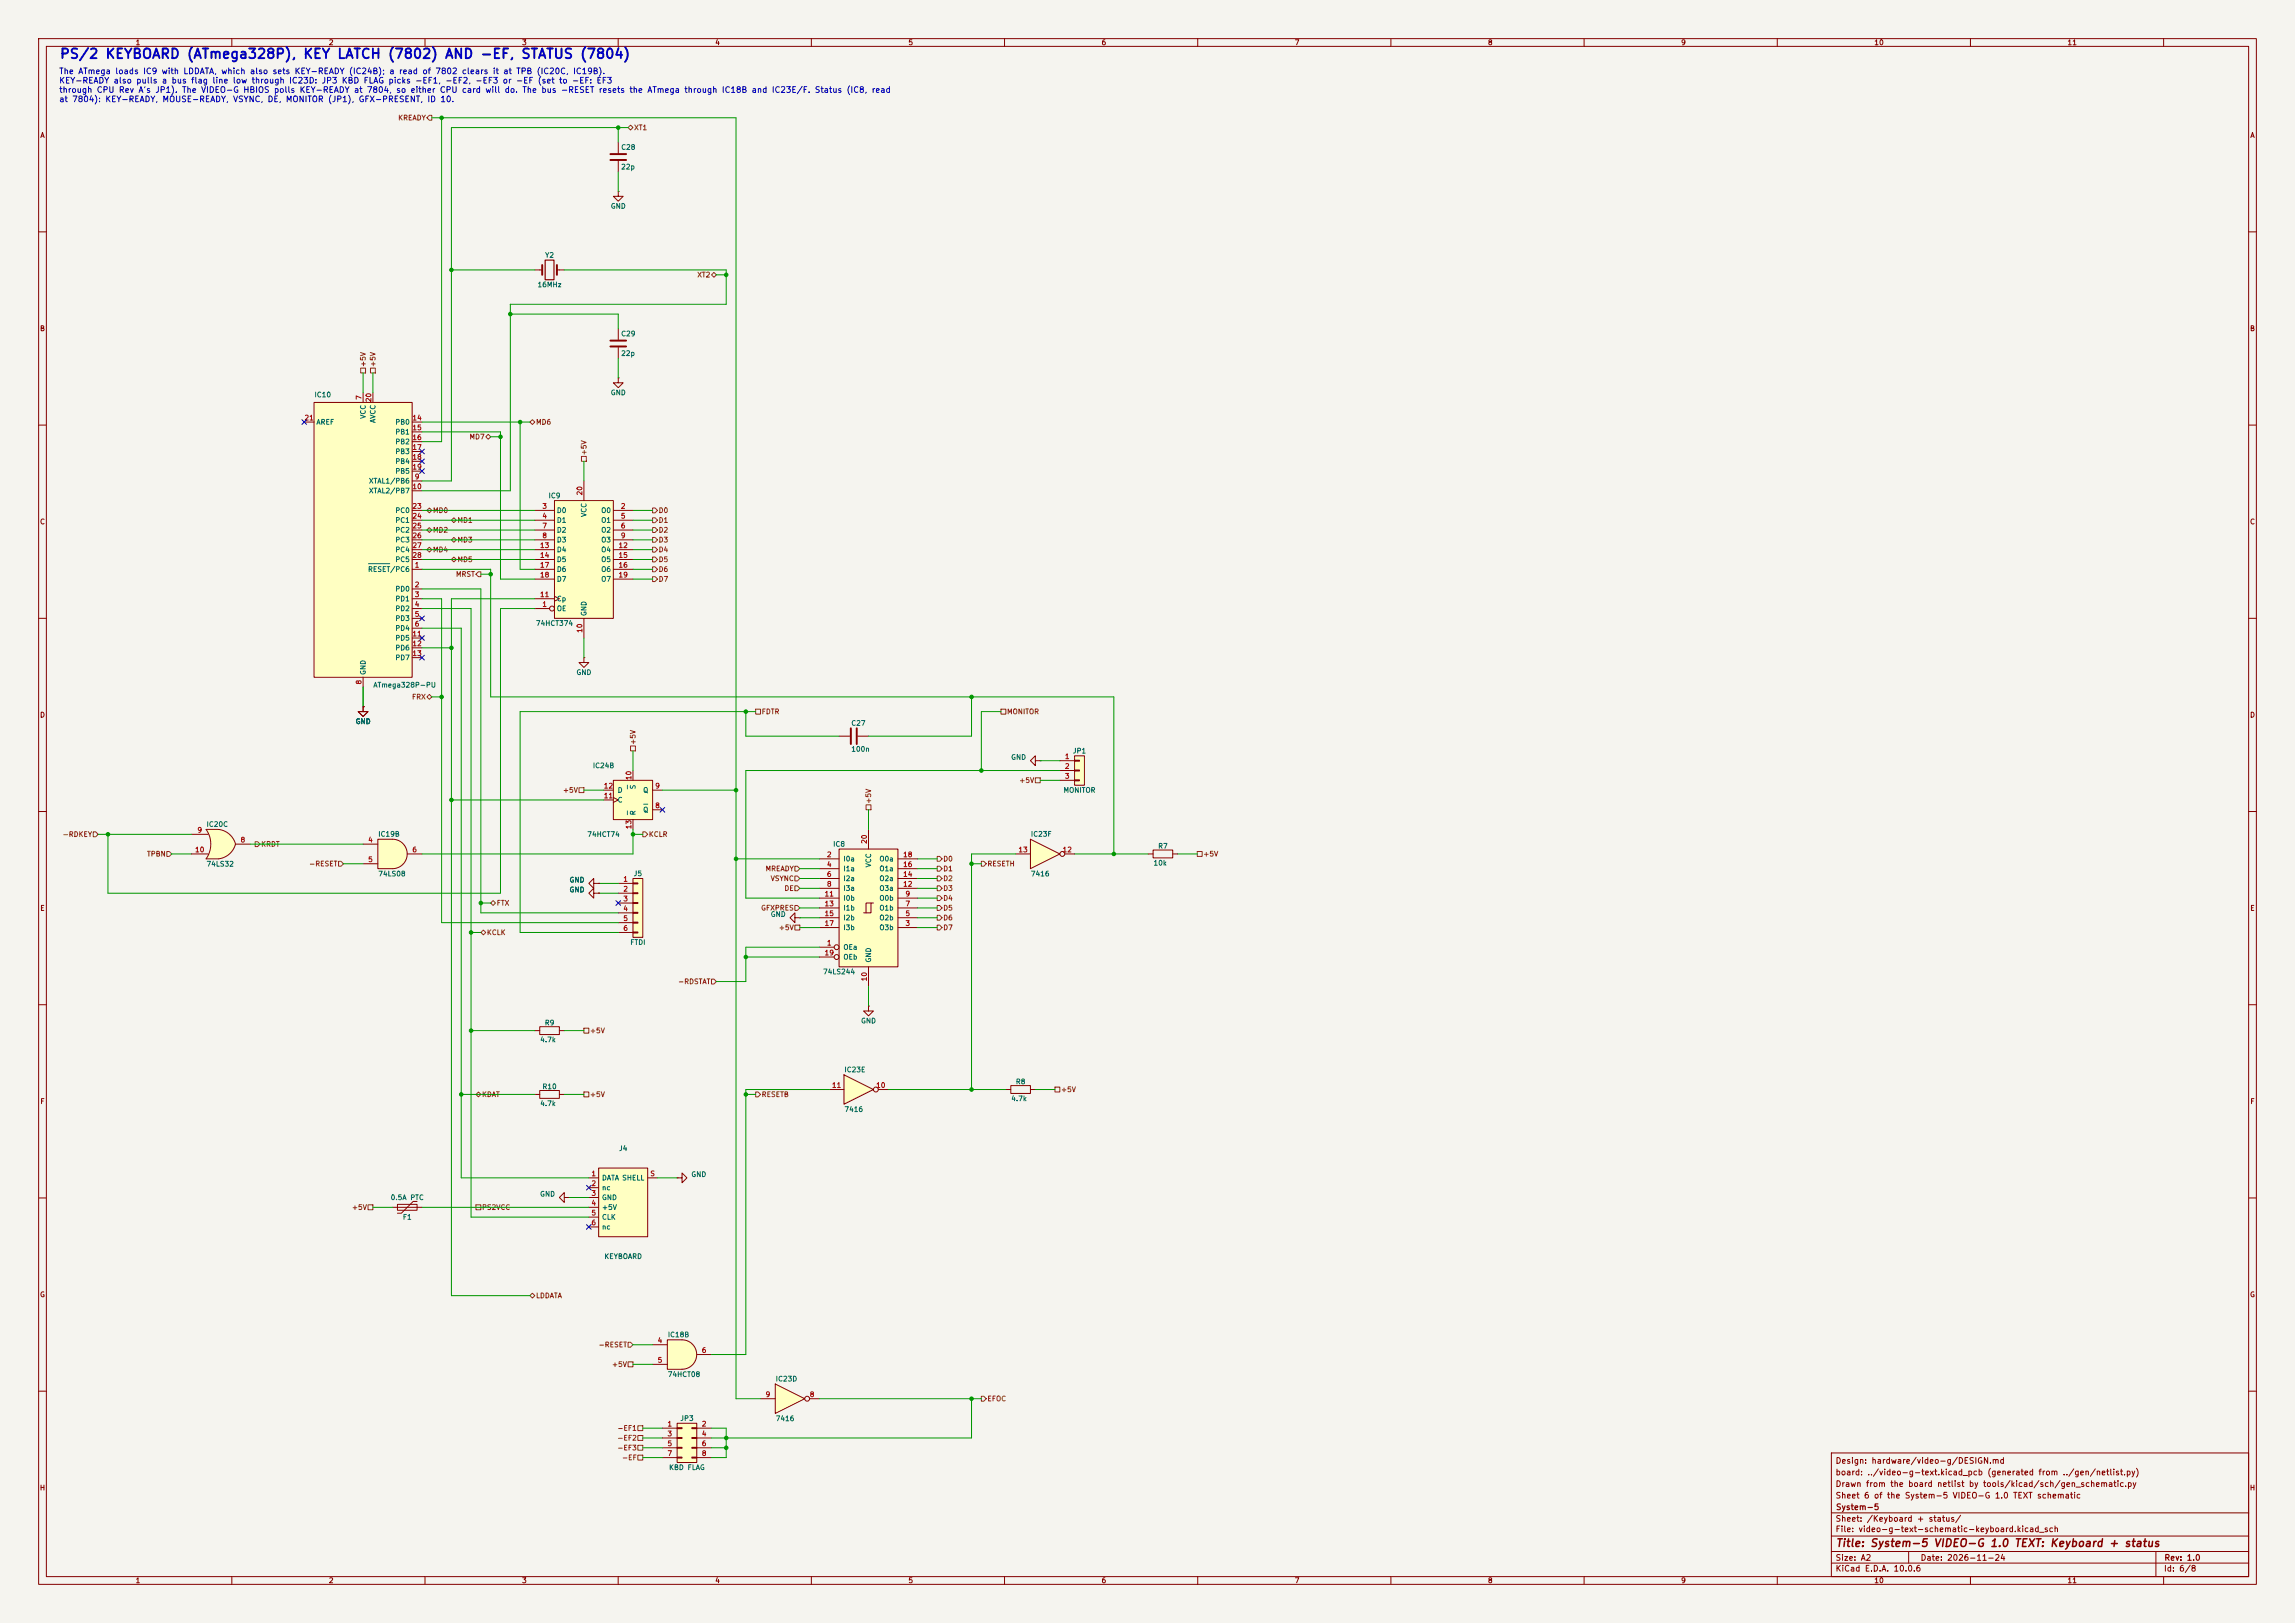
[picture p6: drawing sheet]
<svg xmlns="http://www.w3.org/2000/svg" width="594mm" height="420mm" viewBox="0 0 594 420" stroke-linecap="round" stroke-linejoin="round" font-family="sans-serif">
<defs><g id="words">
<text font-size="2.5" fill="#0000c2" x="15.3" y="15.8">PS/2 KEYBOARD (ATmega328P), KEY LATCH (7802) AND -EF, STATUS (7804)</text>
<text font-size="2" fill="#840000" x="475" y="400.8">Title: System-5 VIDEO-G 1.0 TEXT: Keyboard + status</text>
<g font-size="1.5" fill="#0000c2">
<text x="15.2" y="19.5">The ATmega loads IC9 with LDDATA, which also sets KEY-READY (IC24B); a read of 7802 clears it at TPB (IC20C, IC19B).</text>
<text x="15.2" y="22">KEY-READY also pulls a bus flag line low through IC23D: JP3 KBD FLAG picks -EF1, -EF2, -EF3 or -EF (set to -EF: EF3</text>
<text x="15.2" y="24.4">through CPU Rev A's JP1). The VIDEO-G HBIOS polls KEY-READY at 7804, so either CPU card will do. The bus -RESET resets the ATmega through IC18B and IC23E/F. Status (IC8, read</text>
<text x="15.2" y="26.8">at 7804): KEY-READY, MOUSE-READY, VSYNC, DE, MONITOR (JP1), GFX-PRESENT, ID 10.</text>
</g>
<g font-size="1.5" fill="#840000">
<text x="475" y="382.1">board: ../video-g-text.kicad_pcb (generated from ../gen/netlist.py)</text>
<text x="475" y="379.1">Design: hardware/video-g/DESIGN.md</text>
<text x="475" y="388.1">Sheet 6 of the System-5 VIDEO-G 1.0 TEXT schematic</text>
<text x="475" y="385.1">Drawn from the board netlist by tools/kicad/sch/gen_schematic.py</text>
<text x="475" y="394.1">Sheet: /Keyboard + status/</text>
<text x="475.1" y="391.1">System-5</text>
<text x="475" y="396.8">File: video-g-text-schematic-keyboard.kicad_sch</text>
<text x="475" y="407">KiCad E.D.A. 10.0.6</text>
<text x="475" y="404.2">Size: A2</text>
<text x="497" y="404.2">Date: 2026-11-24</text>
<text x="560" y="407">Id: 6/8</text>
<text x="560.1" y="404.2">Rev: 1.0</text>
</g>
<g font-size="1.3" fill="#840000">
<text x="35" y="12">1</text>
<text x="85" y="12">2</text>
<text x="135" y="12">3</text>
<text x="185" y="12">4</text>
<text x="235" y="12">5</text>
<text x="285" y="12">6</text>
<text x="335" y="12">7</text>
<text x="385" y="12">8</text>
<text x="435" y="12">9</text>
<text x="485" y="12">10</text>
<text x="535" y="12">11</text>
<text x="10.3" y="36">A</text>
<text x="582.3" y="36">A</text>
<text x="10.2" y="86">B</text>
<text x="582.2" y="86">B</text>
<text x="10.2" y="136">C</text>
<text x="582.2" y="136">C</text>
<text x="10.2" y="186">D</text>
<text x="582.2" y="186">D</text>
<text x="10.3" y="236">E</text>
<text x="582.3" y="236">E</text>
<text x="10.3" y="286">F</text>
<text x="582.3" y="286">F</text>
<text x="10.2" y="336">G</text>
<text x="582.2" y="336">G</text>
<text x="10.2" y="386">H</text>
<text x="582.2" y="386">H</text>
<text x="35" y="410">1</text>
<text x="85" y="410">2</text>
<text x="135" y="410">3</text>
<text x="185" y="410">4</text>
<text x="235" y="410">5</text>
<text x="285" y="410">6</text>
<text x="335" y="410">7</text>
<text x="385" y="410">8</text>
<text x="435" y="410">9</text>
<text x="485" y="410">10</text>
<text x="535" y="410">11</text>
</g>
<g font-size="1.3" fill="#725600">
<text x="102.9" y="31.4">KREADY</text>
<text x="164" y="34">XT1</text>
<text x="180.3" y="72.1">XT2</text>
<text x="94.9" y="95.1" transform="rotate(-90 94.9 95.1)">+5V</text>
<text x="97.5" y="95.1" transform="rotate(-90 97.5 95.1)">+5V</text>
<text x="121.4" y="114">MD7</text>
<text x="138.6" y="110.2">MD6</text>
<text x="152.1" y="117.9" transform="rotate(-90 152.1 117.9)">+5V</text>
<text x="111.9" y="133">MD0</text>
<text x="118.3" y="135.6">MD1</text>
<text x="170.3" y="135.6">D1</text>
<text x="170.3" y="133">D0</text>
<text x="111.9" y="138.1">MD2</text>
<text x="111.9" y="143.2">MD4</text>
<text x="118.3" y="140.7">MD3</text>
<text x="170.3" y="143.2">D4</text>
<text x="170.3" y="140.7">D3</text>
<text x="170.3" y="138.1">D2</text>
<text x="117.9" y="149.6">MRST</text>
<text x="118.3" y="145.7">MD5</text>
<text x="170.3" y="145.7">D5</text>
<text x="170.3" y="148.3">D6</text>
<text x="170.3" y="150.8">D7</text>
<text x="106.5" y="181.3">FRX</text>
<text x="197" y="185.1">FDTR</text>
<text x="260.5" y="185.1">MONITOR</text>
<text x="164.8" y="192.9" transform="rotate(-90 164.8 192.9)">+5V</text>
<text x="263.7" y="202.9">+5V</text>
<text x="145.6" y="205.4">+5V</text>
<text x="225.8" y="208.1" transform="rotate(-90 225.8 208.1)">+5V</text>
<text x="16.1" y="216.9">-RDKEY</text>
<text x="37.9" y="221.9">TPBN</text>
<text x="67.5" y="219.4">KRDT</text>
<text x="167.8" y="216.9">KCLR</text>
<text x="311.3" y="221.9">+5V</text>
<text x="79.9" y="224.5">-RESET</text>
<text x="198" y="225.8">MREADY</text>
<text x="244" y="223.2">D0</text>
<text x="244" y="225.8">D1</text>
<text x="255.4" y="224.5">RESETH</text>
<text x="199.3" y="228.3">VSYNC</text>
<text x="202.9" y="230.8">DE</text>
<text x="244" y="228.3">D2</text>
<text x="244" y="230.8">D3</text>
<text x="244" y="233.4">D4</text>
<text x="128.4" y="234.6">FTX</text>
<text x="196.9" y="235.9">GFXPRES</text>
<text x="244" y="235.9">D5</text>
<text x="244" y="238.5">D6</text>
<text x="125.9" y="242.3">KCLK</text>
<text x="201.5" y="241">+5V</text>
<text x="244" y="241">D7</text>
<text x="175.4" y="255">-RDSTAT</text>
<text x="152.6" y="267.7">+5V</text>
<text x="124.6" y="284.2">KDAT</text>
<text x="152.6" y="284.2">+5V</text>
<text x="197" y="284.2">RESETB</text>
<text x="274.5" y="282.9">+5V</text>
<text x="91" y="313.4">+5V</text>
<text x="124.6" y="313.4">PS2VCC</text>
<text x="138.6" y="336.2">LDDATA</text>
<text x="154.8" y="348.9">-RESET</text>
<text x="158.3" y="354">+5V</text>
<text x="255.4" y="362.9">EFOC</text>
<text x="159.7" y="370.5">-EF1</text>
<text x="159.7" y="375.6">-EF3</text>
<text x="159.7" y="373.1">-EF2</text>
<text x="160.9" y="378.2">-EF</text>
</g>
<g font-size="1.3" fill="#006464">
<text x="160.6" y="39.1">C28</text>
<text x="160.6" y="44.1">22p</text>
<text x="158" y="54.3">GND</text>
<text x="141" y="67">Y2</text>
<text x="139" y="74.6">16MHz</text>
<text x="160.6" y="87.3">C29</text>
<text x="160.6" y="92.4">22p</text>
<text x="81.3" y="103.1">IC10</text>
<text x="158" y="102.6">GND</text>
<text x="81.8" y="110.2">AREF</text>
<text x="94.9" y="108.5" transform="rotate(-90 94.9 108.5)">VCC</text>
<text x="97.5" y="109.6" transform="rotate(-90 97.5 109.6)">AVCC</text>
<text x="102.2" y="110.2">PB0</text>
<text x="102.2" y="112.7">PB1</text>
<text x="102.2" y="115.3">PB2</text>
<text x="102.2" y="117.8">PB3</text>
<text x="95.4" y="125.4">XTAL1/PB6</text>
<text x="102.2" y="120.3">PB4</text>
<text x="102.2" y="122.9">PB5</text>
<text x="95.4" y="128">XTAL2/PB7</text>
<text x="141.8" y="129.2">IC9</text>
<text x="102.2" y="133">PC0</text>
<text x="102.2" y="135.6">PC1</text>
<text x="144" y="133">D0</text>
<text x="144" y="135.6">D1</text>
<text x="152.1" y="133.9" transform="rotate(-90 152.1 133.9)">VCC</text>
<text x="155.5" y="133">O0</text>
<text x="155.5" y="135.6">O1</text>
<text x="102.2" y="138.1">PC2</text>
<text x="102.2" y="140.7">PC3</text>
<text x="102.2" y="143.2">PC4</text>
<text x="144" y="138.1">D2</text>
<text x="144" y="140.7">D3</text>
<text x="144" y="143.2">D4</text>
<text x="155.5" y="138.1">O2</text>
<text x="155.5" y="140.7">O3</text>
<text x="155.5" y="143.2">O4</text>
<text x="95.1" y="148.3">RESET/PC6</text>
<text x="102.2" y="145.7">PC5</text>
<text x="144" y="145.7">D5</text>
<text x="144" y="148.3">D6</text>
<text x="155.5" y="145.7">O5</text>
<text x="155.5" y="148.3">O6</text>
<text x="102.2" y="153.4">PD0</text>
<text x="102.2" y="155.9">PD1</text>
<text x="144" y="155.9">Cp</text>
<text x="144" y="150.8">D7</text>
<text x="155.5" y="150.8">O7</text>
<text x="102.2" y="158.4">PD2</text>
<text x="102.2" y="161">PD3</text>
<text x="144" y="158.4">OE</text>
<text x="152.1" y="159.5" transform="rotate(-90 152.1 159.5)">GND</text>
<text x="102.2" y="163.5">PD4</text>
<text x="102.2" y="166.1">PD5</text>
<text x="138.6" y="162.3">74HCT374</text>
<text x="102.2" y="168.6">PD6</text>
<text x="102.2" y="171.1">PD7</text>
<text x="94.9" y="174.8" transform="rotate(-90 94.9 174.8)">GND</text>
<text x="96.5" y="178.2">ATmega328P-PU</text>
<text x="149.1" y="175">GND</text>
<text x="91.9" y="187.7">GND</text>
<text x="220.2" y="188.1">C27</text>
<text x="220.2" y="194.8">100n</text>
<text x="261.6" y="196.9">GND</text>
<text x="277.5" y="195.3">JP1</text>
<text x="153.3" y="199.1">IC24B</text>
<text x="159.7" y="208">C</text>
<text x="159.7" y="205.4">D</text>
<text x="164.8" y="204.4" transform="rotate(-90 164.8 204.4)">S</text>
<text x="166.3" y="205.4">Q</text>
<text x="275.1" y="205.4">MONITOR</text>
<text x="53.3" y="214.3">IC20C</text>
<text x="164.8" y="211.1" transform="rotate(-90 164.8 211.1)">R</text>
<text x="166.3" y="210.5">Q</text>
<text x="97.8" y="216.8">IC19B</text>
<text x="151.9" y="216.9">74HCT74</text>
<text x="215.5" y="219.4">IC8</text>
<text x="266.7" y="216.8">IC23F</text>
<text x="299.6" y="219.9">R7</text>
<text x="53.3" y="224.5">74LS32</text>
<text x="97.8" y="227.1">74LS08</text>
<text x="163.9" y="227">J5</text>
<text x="218.2" y="223.2">I0a</text>
<text x="218.2" y="225.8">I1a</text>
<text x="225.8" y="224.6" transform="rotate(-90 225.8 224.6)">VCC</text>
<text x="227.5" y="225.8">O1a</text>
<text x="227.5" y="223.2">O0a</text>
<text x="266.7" y="227.1">7416</text>
<text x="298.4" y="224.3">10k</text>
<text x="147.3" y="228.7">GND</text>
<text x="147.3" y="231.2">GND</text>
<text x="218.2" y="228.3">I2a</text>
<text x="218.2" y="230.8">I3a</text>
<text x="218.2" y="233.4">I0b</text>
<text x="227.5" y="233.4">O0b</text>
<text x="227.5" y="230.8">O3a</text>
<text x="227.5" y="228.3">O2a</text>
<text x="199.3" y="237.6">GND</text>
<text x="218.2" y="235.9">I1b</text>
<text x="218.2" y="238.5">I2b</text>
<text x="227.5" y="238.5">O2b</text>
<text x="227.5" y="235.9">O1b</text>
<text x="163" y="244.8">FTDI</text>
<text x="218.2" y="241">I3b</text>
<text x="227.5" y="241">O3b</text>
<text x="218.2" y="246.1">OEa</text>
<text x="218.2" y="248.6">OEb</text>
<text x="225.8" y="249.2" transform="rotate(-90 225.8 249.2)">GND</text>
<text x="212.9" y="252.4">74LS244</text>
<text x="140.9" y="265.6">R9</text>
<text x="222.7" y="265.1">GND</text>
<text x="139.7" y="270">4.7k</text>
<text x="218.4" y="277.8">IC23E</text>
<text x="262.8" y="280.9">R8</text>
<text x="139.7" y="286.5">4.7k</text>
<text x="140.3" y="282.1">R10</text>
<text x="261.6" y="285.2">4.7k</text>
<text x="218.4" y="288">7416</text>
<text x="160.1" y="298.1">J4</text>
<text x="155.7" y="305.8">DATA SHELL</text>
<text x="178.8" y="304.9">GND</text>
<text x="101" y="310.8">0.5A PTC</text>
<text x="139.7" y="309.9">GND</text>
<text x="155.7" y="308.3">nc</text>
<text x="155.7" y="310.8">GND</text>
<text x="104.1" y="315.9">F1</text>
<text x="155.7" y="313.4">+5V</text>
<text x="155.7" y="315.9">CLK</text>
<text x="155.7" y="318.5">nc</text>
<text x="156.3" y="326.1">KEYBOARD</text>
<text x="172.7" y="346.3">IC18B</text>
<text x="172.7" y="356.6">74HCT08</text>
<text x="200.6" y="357.8">IC23D</text>
<text x="175.9" y="368">JP3</text>
<text x="200.6" y="368">7416</text>
<text x="173" y="380.7">KBD FLAG</text>
</g>
<g font-size="1.3" fill="#a90000">
<text x="93.8" y="103.6" transform="rotate(-90 93.8 103.6)">7</text>
<text x="96.4" y="104.2" transform="rotate(-90 96.4 104.2)">20</text>
<text x="78.7" y="109.1">21</text>
<text x="106.6" y="109.1">14</text>
<text x="106.6" y="111.6">15</text>
<text x="106.6" y="114.2">16</text>
<text x="106.6" y="116.7">17</text>
<text x="106.6" y="119.2">18</text>
<text x="106.6" y="121.8">19</text>
<text x="107.2" y="124.3">9</text>
<text x="106.6" y="126.9">10</text>
<text x="106.6" y="131.9">23</text>
<text x="140.2" y="131.9">3</text>
<text x="151" y="128.3" transform="rotate(-90 151 128.3)">20</text>
<text x="160.6" y="131.9">2</text>
<text x="106.6" y="134.5">24</text>
<text x="106.6" y="137">25</text>
<text x="140.2" y="134.5">4</text>
<text x="140.2" y="137">7</text>
<text x="160.6" y="134.5">5</text>
<text x="160.6" y="137">6</text>
<text x="106.6" y="139.6">26</text>
<text x="106.6" y="142.1">27</text>
<text x="139.6" y="142.1">13</text>
<text x="140.2" y="139.6">8</text>
<text x="160" y="142.1">12</text>
<text x="160.6" y="139.6">9</text>
<text x="106.6" y="144.6">28</text>
<text x="107.2" y="147.2">1</text>
<text x="139.6" y="144.6">14</text>
<text x="139.6" y="147.2">17</text>
<text x="139.6" y="149.7">18</text>
<text x="160" y="144.6">15</text>
<text x="160" y="147.2">16</text>
<text x="160" y="149.7">19</text>
<text x="107.2" y="152.3">2</text>
<text x="107.2" y="154.8">3</text>
<text x="139.6" y="154.8">11</text>
<text x="107.2" y="157.3">4</text>
<text x="107.2" y="159.9">5</text>
<text x="140.2" y="157.3">1</text>
<text x="106.6" y="165">11</text>
<text x="106.6" y="167.5">12</text>
<text x="107.2" y="162.4">6</text>
<text x="151" y="163.9" transform="rotate(-90 151 163.9)">10</text>
<text x="106.6" y="170">13</text>
<text x="93.8" y="177.3" transform="rotate(-90 93.8 177.3)">8</text>
<text x="275.5" y="196.7">1</text>
<text x="163.7" y="202" transform="rotate(-90 163.7 202)">10</text>
<text x="275.5" y="199.3">2</text>
<text x="275.5" y="201.8">3</text>
<text x="156.1" y="206.9">11</text>
<text x="156.1" y="204.3">12</text>
<text x="169.4" y="209.4">8</text>
<text x="169.4" y="204.3">9</text>
<text x="51" y="215.8">9</text>
<text x="163.7" y="214.7" transform="rotate(-90 163.7 214.7)">13</text>
<text x="50.4" y="220.8">10</text>
<text x="62.1" y="218.3">8</text>
<text x="95.2" y="218.3">4</text>
<text x="106.6" y="220.8">6</text>
<text x="224.7" y="218.5" transform="rotate(-90 224.7 218.5)">20</text>
<text x="263.5" y="220.8">13</text>
<text x="274.9" y="220.8">12</text>
<text x="95.2" y="223.4">5</text>
<text x="213.9" y="222.1">2</text>
<text x="213.9" y="224.7">4</text>
<text x="213.9" y="227.2">6</text>
<text x="233.6" y="227.2">14</text>
<text x="233.6" y="224.7">16</text>
<text x="233.6" y="222.1">18</text>
<text x="161.2" y="228.5">1</text>
<text x="161.2" y="231">2</text>
<text x="161.2" y="233.5">3</text>
<text x="213.3" y="232.3">11</text>
<text x="213.9" y="229.7">8</text>
<text x="233.6" y="229.7">12</text>
<text x="234.2" y="232.3">9</text>
<text x="161.2" y="236.1">4</text>
<text x="161.2" y="238.6">5</text>
<text x="213.3" y="234.8">13</text>
<text x="213.3" y="237.4">15</text>
<text x="213.3" y="239.9">17</text>
<text x="234.2" y="239.9">3</text>
<text x="234.2" y="237.4">5</text>
<text x="234.2" y="234.8">7</text>
<text x="161.2" y="241.2">6</text>
<text x="213.9" y="245">1</text>
<text x="213.3" y="247.5">19</text>
<text x="224.7" y="254.1" transform="rotate(-90 224.7 254.1)">10</text>
<text x="215.2" y="281.8">11</text>
<text x="226.6" y="281.8">10</text>
<text x="152.9" y="304.7">1</text>
<text x="168.2" y="304.7">S</text>
<text x="152.9" y="307.2">2</text>
<text x="152.9" y="309.7">3</text>
<text x="152.9" y="312.3">4</text>
<text x="152.9" y="314.8">5</text>
<text x="152.9" y="317.4">6</text>
<text x="170.1" y="347.8">4</text>
<text x="170.1" y="352.9">5</text>
<text x="181.5" y="350.4">6</text>
<text x="198" y="361.8">9</text>
<text x="209.5" y="361.8">8</text>
<text x="172.6" y="369.4">1</text>
<text x="172.6" y="372">3</text>
<text x="181.5" y="369.4">2</text>
<text x="181.5" y="372">4</text>
<text x="172.6" y="374.5">5</text>
<text x="172.6" y="377.1">7</text>
<text x="181.5" y="374.5">6</text>
<text x="181.5" y="377.1">8</text>
</g>
</g></defs>
<path d="M0 0h594v420h-594z" fill="#f5f4ef" stroke="#f5f4ef" stroke-width=".26"/>
<g fill="none" stroke="#840000" stroke-width=".26">
<path d="M10 10h574v400h-574zM12 12h570v396h-570zM60 10v2M110 10v2M160 10v2M210 10v2M260 10v2M310 10v2M360 10v2M410 10v2M460 10v2M510 10v2"/>
<path d="M560 10v2M160 49.5v1.3h1.3l-1.3 1.3-1.3-1.3h1.3M160 49.5h.1M10 60h2M582 60h2M10 110h2M582 110h2M10 160h2M582 160h2M10 210h2M582 210h2M153.7 228.6v-1.3l-1.3 1.3 1.3 1.3v-1.3h1.2"/>
<path d="M154.9 228.6h.1M205.7 237.5v-1.3l-1.2 1.3 1.2 1.3v-1.3h1.3M207 237.5h.1M10 260h2M138.4 266.7h1.3M139.7 265.7h5.1v2h-5.1zM144.8 266.7h1.2M582 260h2M10 310h2M582 310h2M10 360h2M474 376h108v32h-108z"/>
<path d="M582 360h2M474 397.5h108M474 391.5h108M60 408v2M110 408v2M160 408v2M210 408v2M260 408v2M310 408v2M360 408v2M410 408v2M460 408v2"/>
<path d="M474 404.5h108M474 401.5h108M494 401.5v3M510 408v2M558 401.5v6.5M560 408v2"/>
</g>
<path d="M81.3 104.1h25.4v71.2h-25.4z" fill="#ffffc2"/>
<g fill="none" stroke="#840000" stroke-width=".26">
<path d="M78.7 109.2h2.6M81.3 104.1h25.4v71.2h-25.4zM94 101.6v2.5M96.5 101.6v2.5M106.7 109.2h2.5M106.7 111.8h2.5M106.7 114.3h2.5M106.7 116.8h2.5M106.7 119.4h2.5M106.7 124.5h2.5M106.7 127h2.5M106.7 121.9h2.5"/>
<path d="M106.7 132.1h2.5M106.7 134.6h2.5M106.7 137.2h2.5M106.7 139.7h2.5M106.7 147.3h2.5M106.7 152.4h2.5M106.7 154.9h2.5M106.7 157.5h2.5M106.7 142.2h2.5M106.7 144.8h2.5M94 175.3v2.5M106.7 160h2.5"/>
<path d="M106.7 162.6h2.5M106.7 165.1h2.5M106.7 167.6h2.5M106.7 170.2h2.5M153.7 231.1v-1.2l-1.3 1.2 1.3 1.3v-1.3h1.2M154.9 231.1h.1"/>
</g>
<path d="M95.4 145.9h5.5" fill="none" stroke="#006464" stroke-width=".26"/>
<path d="M163.8 227.3h2.6v15.3h-2.6z" fill="#ffffc2"/>
<g fill="none" stroke="#840000" stroke-width=".26">
<path d="M94 182.9v1.3h1.2l-1.2 1.2-1.3-1.2h1.3M94 182.9h.1M268 196.9v-1.3l-1.3 1.3 1.3 1.2v-1.2h1.2M269.2 196.9h.1M160 228.6h3.8M160 231.1h3.8M160 233.7h3.8M160 236.2h3.8M160 238.8h3.8M163.8 227.3h2.6v15.3h-2.6zM163.8 228.5h1.3v.2h-1.3zM163.8 231h1.3v.3h-1.3z"/>
<path d="M163.8 233.6h1.3v.2h-1.3zM163.8 236.1h1.3v.2h-1.3zM163.8 238.6h1.3v.3h-1.3zM160 241.3h3.8M163.8 241.2h1.3v.2h-1.3z"/>
</g>
<path d="M53.3 214.6h3.2M53.3 222.3h3.2" fill="none" stroke="#ffffc2" stroke-width=".26"/>
<g fill="#ffffc2" stroke="#ffffc2" stroke-width=".26">
<path d="M55.9 217.1l5.1 1.3a5.2 5.2 0 0 1-4.5 3.9z"/>
<path d="M56.5 214.6a5.1 5.1 0 0 1 4.5 3.8l-5 1.3z"/>
</g>
<path d="M53.3 214.6h3.2v7.7h-3.2a6.7 6.7 0 0 0 0-7.7z" fill="#ffffc2"/>
<path d="M94 182.9v1.3h1.2l-1.2 1.2-1.3-1.2h1.3M94 182.9h.1M217.2 190.5h2.8M222 190.5h2.8M49.5 215.9h4.3M56.5 214.6h-3.2a6.6 6.6 0 0 1 0 7.7h3.2M56.5 214.6a5.1 5.1 0 0 1 4.5 3.8M61 218.4a5.2 5.2 0 0 1-4.5 3.9M61 218.4h3.8M49.5 221h4.3" fill="none" stroke="#840000" stroke-width=".26"/>
<path d="M220.2 188.5v4M221.7 188.5v4" fill="none" stroke="#840000" stroke-width=".51"/>
<path d="M101.6 217.2a3.8 3.8 0 0 1 3.8 3.8 3.8 3.8 0 0 1-3.8 3.8z" fill="#ffffc2" stroke="#ffffc2" stroke-width=".26"/>
<path d="M97.8 217.2h3.8v7.6h-3.8z" fill="#ffffc2"/>
<path d="M94 218.4h3.8M97.8 217.2h3.8a3.8 3.8 0 0 1 3.8 3.8 3.8 3.8 0 0 1-3.8 3.8h-3.8zM94 223.5h3.8M105.4 221h3.8" fill="none" stroke="#840000" stroke-width=".26"/>
<path d="M158.7 201.9h10.2v10.2h-10.2z" fill="#ffffc2"/>
<path d="M163.8 199.4v2.5M156.2 204.5h2.5M156.2 207h2.5M158.7 201.9h10.2v10.2h-10.2zM158.7 206.4l1.3 .6-1.3 .6M163.8 212.1v2.5M168.9 209.6h2.5M168.9 204.5h2.5" fill="none" stroke="#840000" stroke-width=".26"/>
<path d="M162.4 203.2v.9M162.4 209.8v1M166.6 208.1h1.1" fill="none" stroke="#006464" stroke-width=".26"/>
<path d="M176.5 346.7a3.8 3.8 0 0 1 3.8 3.8 3.8 3.8 0 0 1-3.8 3.8z" fill="#ffffc2" stroke="#ffffc2" stroke-width=".26"/>
<path d="M172.7 346.7h3.8v7.6h-3.8z" fill="#ffffc2"/>
<path d="M138.4 283.2h1.3M139.7 282.2h5.1v2h-5.1zM144.8 283.2h1.2M168.9 348h3.8M168.9 353.1h3.8M172.7 346.7h3.8a3.8 3.8 0 0 1 3.8 3.8 3.8 3.8 0 0 1-3.8 3.8h-3.8zM180.3 350.5h3.8" fill="none" stroke="#840000" stroke-width=".26"/>
<path d="M154.9 302.3h12.7v17.7h-12.7z" fill="#ffffc2"/>
<path d="M146 309.9v-1.3l-1.2 1.3 1.2 1.3v-1.3h1.3M147.3 309.9h.1M152.4 304.8h2.5M152.4 307.3h2.5M152.4 309.9h2.5M152.4 312.4h2.5M152.4 315h2.5M152.4 317.5h2.5M154.9 302.3h12.7v17.7h-12.7zM167.6 304.8h2.6" fill="none" stroke="#840000" stroke-width=".26"/>
<path d="M217.2 219.7h15.2v30.5h-15.2z" fill="#ffffc2"/>
<g fill="none" stroke="#840000" stroke-width=".26">
<path d="M217.2 219.7h15.2v30.5h-15.2zM224.8 214.6v5.1M212.1 222.3h5.1M212.1 224.8h5.1M212.1 237.5h5.1M212.1 227.3h5.1M212.1 235h5.1M212.1 229.9h5.1M212.1 232.4h5.1M225.4 233.7h-1.2v2.5M226.1 233.7h-.7v2.5h-1.9M232.4 222.3h5.1"/>
<path d="M232.4 224.8h5.1M232.4 237.5h5.1M232.4 227.3h5.1M232.4 235h5.1M232.4 229.9h5.1M232.4 232.4h5.1M212.1 245.1h3.8M212.1 240h5.1M212.1 247.7h3.8M224.8 250.2v5.1M232.4 240h5.1M224.8 260.4v1.2h1.3l-1.3 1.3-1.3-1.3h1.3"/>
<path d="M224.8 260.4h.1"/>
<circle cx="216.5" cy="245.1" r=".63"/>
<circle cx="216.5" cy="247.6" r=".63"/>
</g>
<path d="M175.3 368.3h5v10.2h-5z" fill="#ffffc2"/>
<g fill="none" stroke="#840000" stroke-width=".26">
<path d="M171.4 369.6h3.9M171.4 372.1h3.9M171.4 374.7h3.9M171.4 377.2h3.9M175.3 368.3h5v10.2h-5zM175.3 369.4h1.2v.3h-1.2zM175.3 372h1.2v.2h-1.2zM175.3 374.5h1.2v.3h-1.2zM175.3 377.1h1.2v.2h-1.2zM179.1 369.4h1.2v.3h-1.2zM179.1 372h1.2v.2h-1.2zM179.1 374.5h1.2v.3h-1.2z"/>
<path d="M179.1 377.1h1.2v.2h-1.2zM180.3 369.6h3.8M180.3 372.1h3.8M180.3 374.7h3.8M180.3 377.2h3.8"/>
</g>
<path d="M143.5 129.5h15.2v30.5h-15.2z" fill="#ffffc2"/>
<g fill="none" stroke="#840000" stroke-width=".26">
<path d="M138.4 132.1h5.1M138.4 134.6h5.1M138.4 137.2h5.1M138.4 139.7h5.1M143.5 129.5h15.2v30.5h-15.2zM151.1 124.5v5M158.7 132.1h5.1M158.7 134.6h5.1M158.7 137.2h5.1M158.7 139.7h5.1M138.4 157.5h3.8M138.4 154.9h5.1"/>
<path d="M138.4 142.2h5.1M138.4 144.8h5.1M138.4 147.3h5.1M138.4 149.9h5.1M143.5 154.3l1.3 .6-1.3 .7M158.7 142.2h5.1M158.7 144.8h5.1M158.7 147.3h5.1M158.7 149.9h5.1M151.1 170.2v1.3h1.3l-1.3 1.2-1.2-1.2h1.2M151.1 170.2h.1M151.1 160v5.1"/>
<path d="M101.6 312.4h7.6M102.9 311.7h5v1.5h-5zM107.9 310.9h-1l-3 3h-1"/>
<circle cx="142.9" cy="157.5" r=".63"/>
</g>
<path d="M200.7 358.1l7.6 3.9-7.6 3.8z" fill="#ffffc2"/>
<g fill="none" stroke="#840000" stroke-width=".26">
<path d="M298.4 220h5.1v2h-5.1zM297.2 221h1.2M303.5 221h1.3M175.3 304.8h1.2v-1.3l1.3 1.3-1.3 1.3v-1.3M175.3 304.8h.1M200.7 358.1l7.6 3.9-7.6 3.8zM196.8 362h3.9M209.5 362h2.6"/>
<circle cx="208.9" cy="361.9" r=".63"/>
</g>
<path d="M218.4 278.1l7.7 3.8-7.7 3.9z" fill="#ffffc2"/>
<g fill="none" stroke="#840000" stroke-width=".26">
<path d="M218.4 278.1l7.7 3.8-7.7 3.9zM214.6 281.9h3.8M227.3 281.9h2.6M260.3 281.9h1.3M261.6 280.9h5.1v2.1h-5.1zM266.7 281.9h1.3"/>
<circle cx="226.7" cy="281.9" r=".63"/>
</g>
<path d="M266.7 217.2l7.6 3.8-7.6 3.8z" fill="#ffffc2"/>
<g fill="none" stroke="#840000" stroke-width=".26">
<path d="M138.4 69.9h1.9M144.1 69.9h1.9M266.7 217.2l7.6 3.8-7.6 3.8zM262.9 221h3.8M275.6 221h2.5"/>
<circle cx="275" cy="221" r=".63"/>
</g>
<path d="M140.3 68.6v2.5M144.1 68.6v2.5" fill="none" stroke="#840000" stroke-width=".51"/>
<path d="M141.1 67.3h2.3v5.1h-2.3z" fill="none" stroke="#840000" stroke-width=".3"/>
<path d="M278.1 195.6h2.6v7.6h-2.6z" fill="#ffffc2"/>
<g fill="none" stroke="#840000" stroke-width=".26">
<path d="M160 36.8v2.8M160 41.7v2.8M160 97.8v1.3h1.3l-1.3 1.2-1.3-1.2h1.3M160 97.8h.1M160 85.1v2.8M160 89.9v2.8M94 182.9h.1M274.3 196.9h3.8M274.3 199.4h3.8M278.1 195.6h2.6v7.6h-2.6zM278.1 196.7h1.3v.3h-1.3zM278.1 199.3h1.3v.2h-1.3z"/>
<path d="M274.3 201.9h3.8M278.1 201.8h1.3v.3h-1.3zM154.9 228.6h.1M154.9 231.1h.1"/>
</g>
<path d="M158 39.9h4.1M158 41.4h4.1M158 88.1h4.1M158 89.7h4.1" fill="none" stroke="#840000" stroke-width=".51"/>
<g fill="none" stroke="#725600" stroke-width=".26">
<path d="M111.1 29.8h.7v1.3h-.7l-.6-.6zM162.6 33l.6-.6 .6 .6-.6 .7zM184.1 71.1l.7-.6 .6 .6-.6 .7zM93.3 95.3h1.3v1.2h-1.3zM95.9 95.3h1.3v1.2h-1.3zM125.7 113l.7-.6 .6 .6-.6 .7zM137.2 109.2l.6-.6 .6 .6-.6 .7zM150.5 118.1h1.3v1.3h-1.3zM110.5 132.1l.6-.7 .7 .7-.7 .6zM110.5 137.2l.6-.7 .7 .7-.7 .6zM116.8 134.6l.7-.6 .6 .6-.6 .7zM116.8 139.7l.7-.6 .6 .6-.6 .6z"/>
<path d="M168.9 139.1h.6l.7 .6-.7 .6h-.6zM168.9 136.5h.6l.7 .7-.7 .6h-.6zM168.9 134h.6l.7 .6-.7 .7h-.6zM168.9 131.4h.6l.7 .7-.7 .6h-.6zM110.5 142.2l.6-.6 .7 .6-.7 .7zM116.8 144.8l.7-.7 .6 .7-.6 .6zM123.8 148h.7v1.2h-.7l-.6-.6zM168.9 141.6h.6l.7 .6-.7 .7h-.6zM168.9 144.1h.6l.7 .7-.7 .6h-.6zM168.9 146.7h.6l.7 .6-.7 .7h-.6zM168.9 149.2h.6l.7 .7-.7 .6h-.6zM110.5 180.3l.6-.6 .7 .6-.7 .7z"/>
<path d="M163.2 193h1.3v1.3h-1.3zM195.6 183.5h1.2v1.3h-1.2zM259.1 183.5h1.2v1.3h-1.2zM24.1 215.3h.7l.6 .6-.6 .6h-.7zM66 217.8h.7l.6 .6-.6 .7h-.7zM149.9 203.8h1.2v1.3h-1.2zM166.4 215.3h.6l.6 .6-.6 .6h-.6zM224.2 208.3h1.2v1.3h-1.2zM268 201.3h1.2v1.3h-1.2zM43.2 220.3h.6l.6 .7-.6 .6h-.6zM87.6 222.9h.7l.6 .6-.6 .7h-.7zM127 233.7l.6-.7 .7 .7-.7 .6z"/>
<path d="M205.7 239.4h1.3v1.3h-1.3zM205.7 226.7h.7l.6 .6-.6 .7h-.7zM205.7 224.2h.7l.6 .6-.6 .6h-.7zM205.7 234.3h.7l.6 .7-.6 .6h-.7zM205.7 229.2h.7l.6 .7-.6 .6h-.7zM242.6 221.6h.6l.6 .7-.6 .6h-.6zM242.6 224.2h.6l.6 .6-.6 .6h-.6zM242.6 226.7h.6l.6 .6-.6 .7h-.6zM242.6 229.2h.6l.6 .7-.6 .6h-.6zM242.6 231.8h.6l.6 .6-.6 .6h-.6zM242.6 234.3h.6l.6 .7-.6 .6h-.6zM242.6 236.9h.6l.6 .6-.6 .6h-.6z"/>
<path d="M242.6 239.4h.6l.6 .6-.6 .7h-.6zM254 222.9h.6l.7 .6-.7 .7h-.6zM309.9 220.3h1.2v1.3h-1.2zM125.1 240.7l.6 .6-.6 .6-.6-.6zM184.1 253.4h.7l.6 .6-.6 .6h-.7zM151.1 266.1h1.3v1.2h-1.3zM123.2 283.2l.6-.6 .7 .6-.7 .6zM151.1 282.6h1.3v1.2h-1.3zM195.6 282.6h.6l.6 .6-.6 .6h-.6zM273 281.3h1.3v1.3h-1.3zM95.2 311.8h1.3v1.3h-1.3zM123.2 311.8h1.3v1.3h-1.3z"/>
<path d="M137.2 335.3l.6-.7 .6 .7-.6 .6zM162.6 352.4h1.2v1.3h-1.2zM162.6 347.3h.6l.6 .7-.6 .6h-.6zM165.1 376.6h1.3v1.2h-1.3zM165.1 374h1.3v1.3h-1.3zM165.1 371.5h1.3v1.2h-1.3zM165.1 368.9h1.3v1.3h-1.3zM254 361.3h.6l.7 .7-.7 .6h-.6z"/>
</g>
<g fill="none" stroke="#009600" stroke-width=".26">
<path d="M111.8 30.5h78.7v331.5h6.3M114.3 30.5v83.8h-5.1M160 33v3.8M162.6 33h-45.8v91.5h-7.6M160 44.5v5M116.8 69.9h21.6M146 69.9h42v8.8h-55.9v48.3h-22.9M185.4 71.1h2.6M94 96.5v5.1M96.5 96.5v5.1M132.1 81.3h27.9v3.8M160 92.7v5.1"/>
<path d="M109.2 109.2h28M109.2 111.8h20.3v38.1h8.9M127 113h2.5M134.6 109.2v38.1h3.8M151.1 119.4v5.1M109.2 139.7h29.2M109.2 137.2h29.2M109.2 134.6h29.2M109.2 132.1h29.2M163.8 139.7h5.1M163.8 137.2h5.1M163.8 134.6h5.1"/>
<path d="M163.8 132.1h5.1M109.2 152.4h15.3v83.8h35.5M109.2 154.9h5.1v83.9h45.7M109.2 157.5h12.7v157.5h30.5M109.2 147.3h17.8v33h161.3v40.7M109.2 144.8h29.2M109.2 142.2h29.2M124.5 148.6h2.5M138.4 157.5h-8.9v73.6h-101.6v-15.2M138.4 154.9h-21.6v180.4h20.4M163.8 147.3h5.1M163.8 144.8h5.1"/>
<path d="M163.8 142.2h5.1M163.8 149.9h5.1M94 177.8v5.1M109.2 167.6h7.6M109.2 162.6h10.2v142.2h33M151.1 165.1v5.1M111.8 180.3h2.5M163.8 194.3v5.1M193 184.2v6.3h24.2M195.6 184.2h-61v57.1h25.4M251.5 180.3v10.2h-26.7M259.1 184.2h-5.1v15.2"/>
<path d="M269.2 196.9h5.1M274.3 199.4h-81.3v33h19.1M25.4 215.9h24.1M64.8 218.4h29.2M116.8 207h39.4M151.1 204.5h5.1M163.8 214.6v6.4h-54.6M163.8 215.9h2.6M171.4 204.5h19.1M224.8 209.6v5M269.2 201.9h5.1M44.4 221h5.1"/>
<path d="M88.9 223.5h5.1M124.5 233.7h2.5M154.9 228.6h5.1M154.9 231.1h5.1M190.5 222.3h21.6M207 237.5h5.1M207 235h5.1M207 229.9h5.1M207 227.3h5.1M207 224.8h5.1M237.5 232.4h5.1M237.5 222.3h5.1"/>
<path d="M237.5 237.5h5.1M237.5 235h5.1M237.5 229.9h5.1M237.5 227.3h5.1M237.5 224.8h5.1M251.5 223.5h2.5M262.9 221h-11.4v60.9M278.1 221h19.1M304.8 221h5.1M121.9 241.3h2.6M193 247.7h19.1M207 240h5.1"/>
<path d="M212.1 245.1h-19.1v8.9h-7.6M224.8 255.3v5.1M237.5 240h5.1M121.9 266.7h16.5M146 266.7h5.1M119.4 283.2h19M146 283.2h5.1M193 283.2h2.6M214.6 281.9h-21.6v68.6h-8.9M229.9 281.9h30.4M268 281.9h5M96.5 312.4h5.1"/>
<path d="M109.2 312.4h43.2M147.3 309.9h5.1M170.2 304.8h5.1M163.8 353.1h5.1M163.8 348h5.1M166.4 369.6h5M166.4 377.2h5M166.4 372.1h5M166.4 374.7h5M184.1 369.6h3.9v7.6h-3.9M184.1 374.7h3.9M212.1 362h41.9"/>
<path d="M251.5 362v10.1h-67.4"/>
</g>
<g fill="none" stroke="#000084" stroke-width=".26">
<path d="M78.1 108.6l1.2 1.2M79.3 108.6l-1.2 1.2M108.6 116.2l1.2 1.2M108.6 118.8l1.2 1.2M109.8 116.2l-1.2 1.2M109.8 118.8l-1.2 1.2M108.6 121.3l1.2 1.2M109.8 121.3l-1.2 1.2M108.6 159.4l1.2 1.2M109.8 159.4l-1.2 1.2M108.6 164.5l1.2 1.2M108.6 169.6l1.2 1.2"/>
<path d="M109.8 164.5l-1.2 1.2M109.8 169.6l-1.2 1.2M170.8 208.9l1.3 1.3M172.1 208.9l-1.3 1.3M159.4 233.1l1.2 1.2M160.6 233.1l-1.2 1.2M151.8 316.9l1.2 1.2M151.8 306.7l1.2 1.2M153 316.9l-1.2 1.2M153 306.7l-1.2 1.2"/>
</g>
<g fill="#009600" stroke="#009600" stroke-width=".26">
<circle cx="190.5" cy="204.5" r=".46"/>
<circle cx="190.5" cy="222.3" r=".46"/>
<circle cx="127" cy="148.6" r=".46"/>
<circle cx="27.9" cy="215.9" r=".46"/>
<circle cx="114.3" cy="180.3" r=".46"/>
<circle cx="124.5" cy="233.7" r=".46"/>
<circle cx="121.9" cy="241.3" r=".46"/>
<circle cx="116.8" cy="167.6" r=".46"/>
<circle cx="116.8" cy="207" r=".46"/>
<circle cx="163.8" cy="215.9" r=".46"/>
<circle cx="116.8" cy="69.9" r=".46"/>
<circle cx="132.1" cy="81.3" r=".46"/>
<circle cx="134.6" cy="109.2" r=".46"/>
<circle cx="129.5" cy="113" r=".46"/>
<circle cx="114.3" cy="30.5" r=".46"/>
<circle cx="160" cy="33" r=".46"/>
<circle cx="188" cy="71.1" r=".46"/>
<circle cx="193" cy="247.7" r=".46"/>
<circle cx="121.9" cy="266.7" r=".46"/>
<circle cx="119.4" cy="283.2" r=".46"/>
<circle cx="288.3" cy="221" r=".46"/>
<circle cx="251.5" cy="180.3" r=".46"/>
<circle cx="251.5" cy="281.9" r=".46"/>
<circle cx="193" cy="283.2" r=".46"/>
<circle cx="251.5" cy="362" r=".46"/>
<circle cx="188" cy="372.1" r=".46"/>
<circle cx="188" cy="374.7" r=".46"/>
<circle cx="193" cy="184.2" r=".46"/>
<circle cx="254" cy="199.4" r=".46"/>
<circle cx="251.5" cy="223.5" r=".46"/>
</g>
<use href="#words"/>
</svg>
